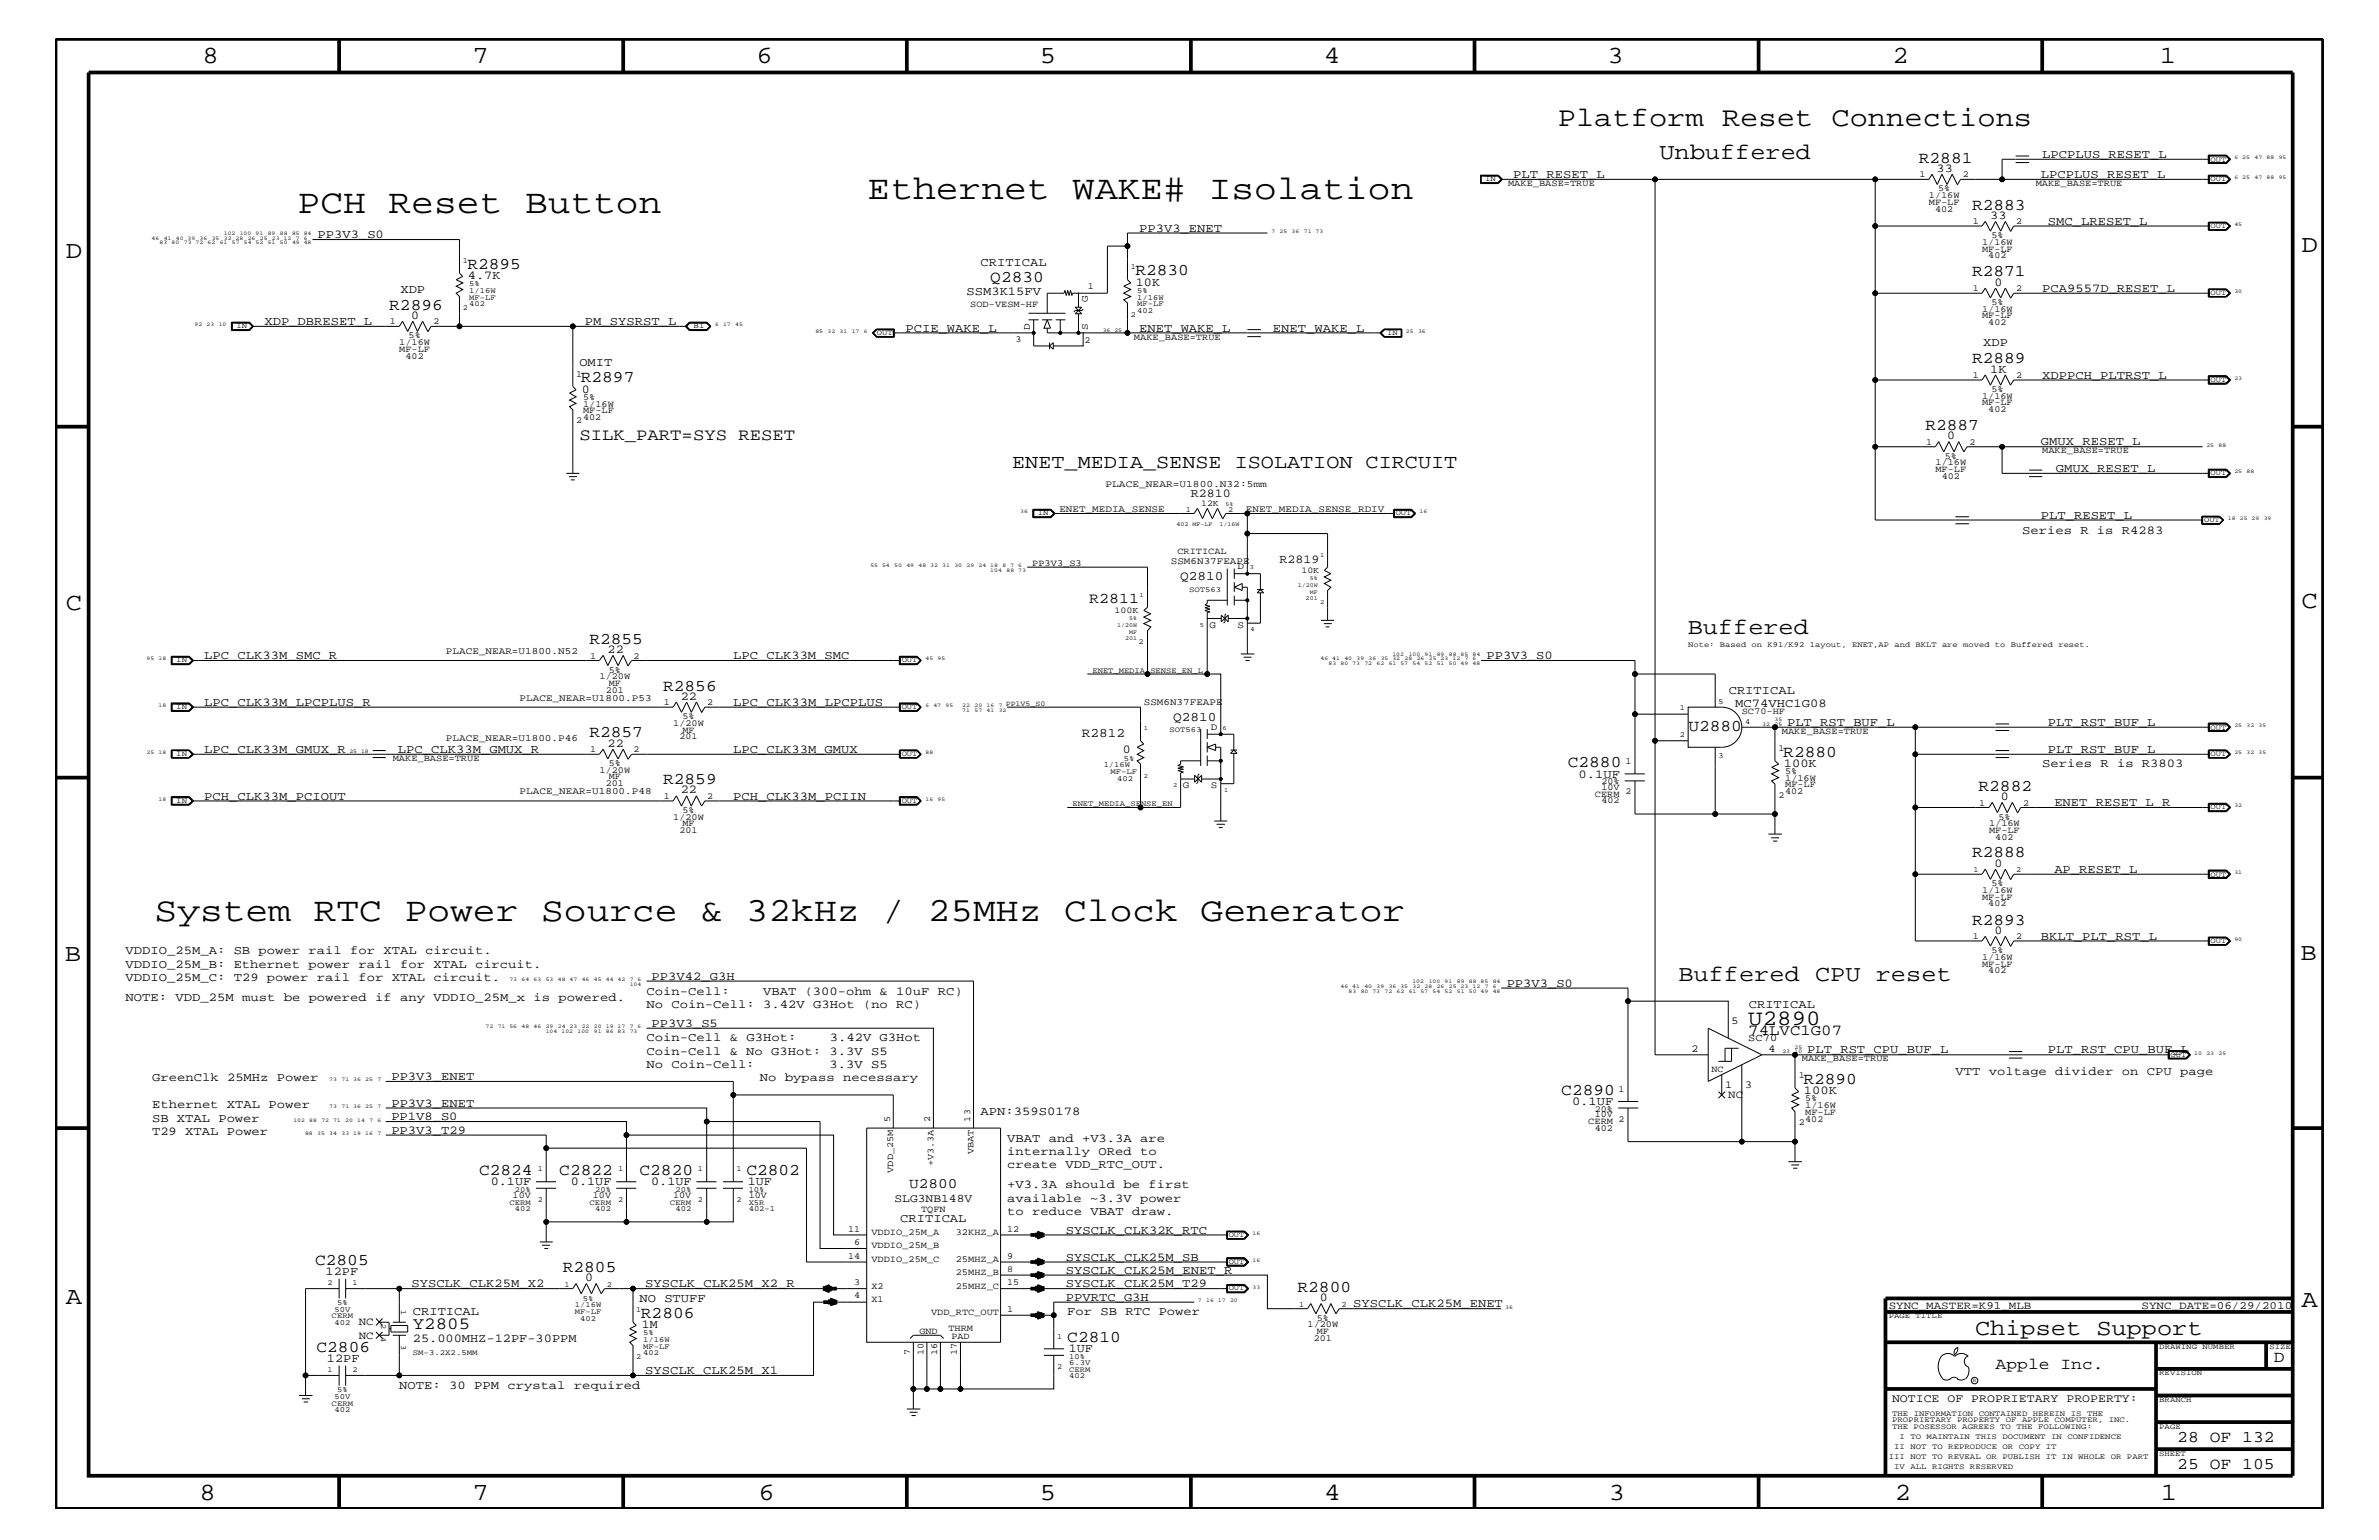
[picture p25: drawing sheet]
<svg xmlns="http://www.w3.org/2000/svg" width="432mm" height="279mm" viewBox="0 0 432 279" stroke-linecap="round" stroke-linejoin="round" font-family="sans-serif">
<defs><g id="words">
<g font-size="6.2">
<text x="54" y="38.6">PCH Reset Button</text>
<text x="157.5" y="36.2">Ethernet WAKE# Isolation</text>
<text x="28.1" y="167.1">System RTC Power Source &amp; 32kHz / 25MHz Clock Generator</text>
</g>
<text font-size="5" x="282.7" y="22.9">Platform Reset Connections</text>
<g font-size="4.5">
<text x="36.7" y="11.5">8</text>
<text x="85.8" y="11.5">7</text>
<text x="137.3" y="11.5">6</text>
<text x="188.7" y="11.5">5</text>
<text x="240.3" y="11.5">4</text>
<text x="291.8" y="11.5">3</text>
<text x="343.5" y="11.5">2</text>
<text x="392" y="11.5">1</text>
<text x="11.9" y="46.8">D</text>
<text x="417.7" y="45.7">D</text>
<text x="11.9" y="110.6">C</text>
<text x="417.7" y="110.3">C</text>
<text x="11.8" y="174.3">B</text>
<text x="417.6" y="174.2">B</text>
<text x="11.9" y="236.7">A</text>
<text x="417.7" y="237.1">A</text>
<text x="36.2" y="272.1">8</text>
<text x="85.8" y="272.1">7</text>
<text x="137.7" y="272.1">6</text>
<text x="188.7" y="272.1">5</text>
<text x="240.4" y="272.1">4</text>
<text x="292" y="272.1">3</text>
<text x="343.9" y="272.1">2</text>
<text x="392.2" y="272.1">1</text>
</g>
<g font-size="4.1">
<text x="301.2" y="28.9">Unbuffered</text>
<text x="306.3" y="115">Buffered</text>
<text x="304.6" y="178">Buffered CPU reset</text>
<text x="358.5" y="242.3">Chipset Support</text>
</g>
<text font-size="4" x="317.3" y="186">U2890</text>
<text font-size="3.6" x="183.7" y="84.9">ENET_MEDIA_SENSE ISOLATION CIRCUIT</text>
<text font-size="3.1" x="74.9" y="241.1">Y2805</text>
<g font-size="3">
<text x="348.3" y="29.5">R2881</text>
<text x="357.9" y="38">R2883</text>
<text x="84.8" y="48.8">R2895</text>
<text x="179.7" y="51.3">Q2830</text>
<text x="206.1" y="50">R2830</text>
<text x="357.9" y="50.2">R2871</text>
<text x="70.7" y="56.2">R2896</text>
<text x="357.9" y="65.9">R2889</text>
<text x="105.4" y="69.4">R2897</text>
<text x="105.2" y="79.9">SILK_PART=SYS RESET</text>
<text x="349.5" y="78">R2887</text>
<text x="107" y="116.8">R2855</text>
<text x="120.4" y="125.3">R2856</text>
<text x="107" y="133.8">R2857</text>
<text x="306.5" y="132.7">U2880</text>
<text x="323.7" y="137.3">R2880</text>
<text x="120.4" y="142.3">R2859</text>
<text x="284.6" y="139.2">C2880</text>
<text x="359.1" y="143.5">R2882</text>
<text x="357.9" y="155.6">R2888</text>
<text x="357.9" y="167.8">R2893</text>
<text x="327.3" y="196.7">R2890</text>
<text x="283.4" y="198.7">C2890</text>
<text x="87" y="213.2">C2824</text>
<text x="101.5" y="213.2">C2822</text>
<text x="116.1" y="213.2">C2820</text>
<text x="135.5" y="213.2">C2802</text>
<text x="57.2" y="229.6">C2805</text>
<text x="102.2" y="230.7">R2805</text>
<text x="116.3" y="239.1">R2806</text>
<text x="235.5" y="234.4">R2800</text>
<text x="57.4" y="245.3">C2806</text>
<text x="193.7" y="243.5">C2810</text>
<text x="362.2" y="248.4">Apple Inc.</text>
<text x="412.7" y="247.1">D</text>
<text x="395.2" y="261.6">28 OF 132</text>
<text x="395.2" y="266.6">25 OF 105</text>
</g>
<text font-size="2.8" x="317.3" y="187.7">74LVC1G07</text>
<text font-size="2.7" x="197.7" y="109.4">R2811</text>
<text font-size="2.6" x="165" y="215.6">U2800</text>
<g font-size="2.4">
<text x="214.2" y="105.3">Q2810</text>
<text x="212.9" y="130.8">Q2810</text>
<text x="196.3" y="133.6">R2812</text>
</g>
<g font-size="2.2">
<text x="370.7" y="28.6">LPCPLUS_RESET_L</text>
<text x="274.7" y="32.3">PLT_RESET_L</text>
<text x="351.5" y="31.2">33</text>
<text x="370.4" y="32.3">LPCPLUS_RESET_L</text>
<text x="361.2" y="39.7">33</text>
<text x="371.7" y="40.8">SMC_LRESET_L</text>
<text x="57.7" y="43.2">PP3V3_S0</text>
<text x="206.8" y="42">PP3V3_ENET</text>
<text x="72.7" y="53.2">XDP</text>
<text x="84.9" y="50.7">4.7K</text>
<text x="175.4" y="53.5">SSM3K15FV</text>
<text x="178" y="48.3">CRITICAL</text>
<text x="206.2" y="51.8">10K</text>
<text x="362" y="51.8">0</text>
<text x="370.7" y="52.9">PCA9557D_RESET_L</text>
<text x="48" y="59">XDP_DBRESET_L</text>
<text x="74.6" y="57.9">0</text>
<text x="106.2" y="59">PM_SYSRST_L</text>
<text x="164.3" y="60.2">PCIE_WAKE_L</text>
<text x="206.8" y="60.2">ENET_WAKE_L</text>
<text x="231.1" y="60.2">ENET_WAKE_L</text>
<text x="360" y="62.9">XDP</text>
<text x="105.2" y="66.5">OMIT</text>
<text x="105.6" y="71.2">0</text>
<text x="361.2" y="67.6">1K</text>
<text x="370.7" y="68.7">XDPPCH_PLTRST_L</text>
<text x="353.4" y="79.7">0</text>
<text x="370.4" y="80.8">GMUX_RESET_L</text>
<text x="373.1" y="85.6">GMUX_RESET_L</text>
<text x="216.2" y="90.1">R2810</text>
<text x="370.4" y="94.2">PLT_RESET_L</text>
<text x="367" y="96.8">Series R is R4283</text>
<text x="232.2" y="102.1">R2819</text>
<text x="37.1" y="119.6">LPC_CLK33M_SMC_R</text>
<text x="110.3" y="118.5">22</text>
<text x="133.1" y="119.6">LPC_CLK33M_SMC</text>
<text x="269.8" y="119.6">PP3V3_S0</text>
<text x="313.8" y="125.9">CRITICAL</text>
<text x="37.1" y="128">LPC_CLK33M_LPCPLUS_R</text>
<text x="123.6" y="127">22</text>
<text x="133.1" y="128">LPC_CLK33M_LPCPLUS</text>
<text x="315" y="128.3">MC74VHC1G08</text>
<text x="324.4" y="131.7">PLT_RST_BUF_L</text>
<text x="371.7" y="131.7">PLT_RST_BUF_L</text>
<text x="37.1" y="136.6">LPC_CLK33M_GMUX_R</text>
<text x="72.2" y="136.6">LPC_CLK33M_GMUX_R</text>
<text x="110.3" y="135.5">22</text>
<text x="133.1" y="136.6">LPC_CLK33M_GMUX</text>
<text x="203.8" y="136.7">0</text>
<text x="371.7" y="136.6">PLT_RST_BUF_L</text>
<text x="123.6" y="144">22</text>
<text x="286.5" y="141.1">0.1UF</text>
<text x="323.8" y="139.1">100K</text>
<text x="370.7" y="139.2">Series R is R3803</text>
<text x="37.1" y="145.1">PCH_CLK33M_PCIOUT</text>
<text x="133.1" y="145.1">PCH_CLK33M_PCIIN</text>
<text x="363.2" y="145.1">0</text>
<text x="372.9" y="146.2">ENET_RESET_L_R</text>
<text x="362" y="157.3">0</text>
<text x="372.9" y="158.4">AP_RESET_L</text>
<text x="22.8" y="173.2">VDDIO_25M_A: SB power rail for XTAL circuit.</text>
<text x="362" y="169.4">0</text>
<text x="370.4" y="170.5">BKLT_PLT_RST_L</text>
<text x="22.8" y="175.6">VDDIO_25M_B: Ethernet power rail for XTAL circuit.</text>
<text x="22.8" y="178">VDDIO_25M_C: T29 power rail for XTAL circuit.</text>
<text x="118.3" y="177.7">PP3V42_G3H</text>
<text x="273.5" y="179">PP3V3_S0</text>
<text x="22.8" y="181.6">NOTE: VDD_25M must be powered if any VDDIO_25M_x is powered.</text>
<text x="117.3" y="182.9">No Coin-Cell: 3.42V G3Hot (no RC)</text>
<text x="117.3" y="180.5">Coin-Cell:</text>
<text x="138.5" y="180.5">VBAT (300-ohm &amp; 10uF RC)</text>
<text x="317.4" y="182.9">CRITICAL</text>
<text x="117.3" y="188.9">Coin-Cell &amp; G3Hot:</text>
<text x="117.3" y="191.4">Coin-Cell &amp; No G3Hot: 3.3V S5</text>
<text x="118.3" y="186.3">PP3V3_S5</text>
<text x="150.6" y="188.9">3.42V G3Hot</text>
<text x="328" y="191.1">PLT_RST_CPU_BUF_L</text>
<text x="371.7" y="191.1">PLT_RST_CPU_BUF_L</text>
<text x="27.6" y="196.2">GreenClk 25MHz Power</text>
<text x="71" y="195.9">PP3V3_ENET</text>
<text x="117.3" y="193.7">No Coin-Cell:</text>
<text x="137.9" y="196.2">No bypass necessary</text>
<text x="150.6" y="193.7">3.3V S5</text>
<text x="354.9" y="195">VTT voltage divider on CPU page</text>
<text x="27.6" y="201">Ethernet XTAL Power</text>
<text x="27.6" y="203.5">SB XTAL Power</text>
<text x="71" y="203.2">PP1V8_S0</text>
<text x="71" y="200.9">PP3V3_ENET</text>
<text x="178" y="202.3">APN:359S0178</text>
<text x="285.3" y="200.4">0.1UF</text>
<text x="327.4" y="198.5">100K</text>
<text x="27.6" y="205.9">T29 XTAL Power</text>
<text x="71" y="205.7">PP3V3_T29</text>
<text x="182.8" y="207.1">VBAT and +V3.3A are</text>
<text x="182.8" y="209.6">internally ORed to</text>
<text x="89.1" y="215">0.1UF</text>
<text x="103.6" y="215">0.1UF</text>
<text x="118.2" y="215">0.1UF</text>
<text x="135.7" y="215">1UF</text>
<text x="182.8" y="215.6">+V3.3A should be first</text>
<text x="182.8" y="211.9">create VDD_RTC_OUT.</text>
<text x="163.4" y="221.7">CRITICAL</text>
<text x="182.8" y="218">available ~3.3V power</text>
<text x="182.8" y="220.4">to reduce VBAT draw.</text>
<text x="193.5" y="223.9">SYSCLK_CLK32K_RTC</text>
<text x="59.1" y="231.3">12PF</text>
<text x="74.7" y="233.5">SYSCLK_CLK25M_X2</text>
<text x="106.2" y="232.4">0</text>
<text x="117.1" y="233.5">SYSCLK_CLK25M_X2_R</text>
<text x="193.5" y="228.7">SYSCLK_CLK25M_SB</text>
<text x="193.5" y="233.5">SYSCLK_CLK25M_T29</text>
<text x="193.5" y="231.1">SYSCLK_CLK25M_ENET_R</text>
<text x="74.9" y="238.6">CRITICAL</text>
<text x="116.1" y="236.2">NO STUFF</text>
<text x="193.5" y="236">PPVRTC_G3H</text>
<text x="193.7" y="238.6">For SB RTC Power</text>
<text x="239.6" y="236.1">0</text>
<text x="245.6" y="237.2">SYSCLK_CLK25M_ENET</text>
<text x="74.9" y="243.5">25.000MHZ-12PF-30PPM</text>
<text x="116.5" y="240.9">1M</text>
<text x="194" y="245.3">1UF</text>
<text x="59.4" y="247.1">12PF</text>
<text x="72.5" y="252">NOTE: 30 PPM crystal required</text>
<text x="117.1" y="249.3">SYSCLK_CLK25M_X1</text>
</g>
<g font-size="2.1">
<text x="162.3" y="218">SLG3NB148V</text>
<text x="343.4" y="254.4">NOTICE OF PROPRIETARY PROPERTY:</text>
</g>
<g font-size="2">
<text x="313.7" y="199.2">NC</text>
<text x="342.8" y="237.4">SYNC_MASTER=K91_MLB</text>
<text x="388.7" y="237.4">SYNC_DATE=06/29/2010</text>
<text x="65.1" y="240.5">NC</text>
<text x="65.1" y="242.9">NC</text>
</g>
<g font-size="1.9">
<text x="314.3" y="185.9">5</text>
<text x="307" y="190.8">2</text>
<text x="317.3" y="188.9">SC70</text>
<text x="321" y="190.8">4</text>
<text x="313.1" y="197.4">1</text>
<text x="316.7" y="197.4">3</text>
</g>
<g font-size="1.8">
<text x="186.9" y="59.8" transform="rotate(-90 186.9 59.8)">D</text>
<text x="197.4" y="59.8" transform="rotate(-90 197.4 59.8)">S</text>
<text x="197.4" y="54.7" transform="rotate(-90 197.4 54.7)">G</text>
<text x="200.7" y="88.4">PLACE_NEAR=U1800.N32:5mm</text>
<text x="192.3" y="92.9">ENET_MEDIA_SENSE</text>
<text x="226.1" y="92.9">ENET_MEDIA_SENSE_RDIV</text>
<text x="212.5" y="102.4">SSM6N37FEAPE</text>
<text x="224.6" y="103.3">D</text>
<text x="219.5" y="113.9">G</text>
<text x="224.6" y="113.9">S</text>
<text x="80.9" y="118.6">PLACE_NEAR=U1800.N52</text>
<text x="94.3" y="127.1">PLACE_NEAR=U1800.P53</text>
<text x="207.6" y="127.9">SSM6N37FEAPE</text>
<text x="80.9" y="134.4">PLACE_NEAR=U1800.P46</text>
<text x="219.8" y="132.4">D</text>
<text x="214.7" y="143">G</text>
<text x="219.8" y="143">S</text>
<text x="94.3" y="144">PLACE_NEAR=U1800.P48</text>
</g>
<g font-size="1.7">
<text x="273.7" y="33.7">MAKE_BASE=TRUE</text>
<text x="348.4" y="32.2">1</text>
<text x="350.1" y="35.9">1/16W</text>
<text x="351.8" y="34.7">5%</text>
<text x="356.3" y="32.2">2</text>
<text x="369.5" y="33.7">MAKE_BASE=TRUE</text>
<text x="350.1" y="37.2">MF-LF</text>
<text x="351.2" y="38.4">402</text>
<text x="358.1" y="40.7">1</text>
<text x="365.9" y="40.7">2</text>
<text x="359.7" y="45.7">MF-LF</text>
<text x="359.7" y="44.4">1/16W</text>
<text x="360.9" y="46.8">402</text>
<text x="361.4" y="43.2">5%</text>
<text x="197.4" y="52.5">1</text>
<text x="358.1" y="52.8">1</text>
<text x="365.9" y="52.8">2</text>
<text x="70.8" y="58.9">1</text>
<text x="78.7" y="58.9">2</text>
<text x="176.1" y="55.7">SOD-VESM-HF</text>
<text x="359.7" y="56.6">1/16W</text>
<text x="359.7" y="57.8">MF-LF</text>
<text x="360.9" y="59">402</text>
<text x="361.4" y="55.3">5%</text>
<text x="72.5" y="63.9">MF-LF</text>
<text x="72.5" y="62.6">1/16W</text>
<text x="73.6" y="65.1">402</text>
<text x="74.2" y="61.4">5%</text>
<text x="184.3" y="62">3</text>
<text x="196.8" y="62.3">2</text>
<text x="205.8" y="61.7">MAKE_BASE=TRUE</text>
<text x="104.6" y="68.4">1</text>
<text x="358.1" y="68.5">1</text>
<text x="361.4" y="71.1">5%</text>
<text x="365.9" y="68.5">2</text>
<text x="104.6" y="76.8">2</text>
<text x="105.8" y="75">MF-LF</text>
<text x="105.8" y="76.2">402</text>
<text x="105.8" y="72.6">5%</text>
<text x="105.8" y="73.8">1/16W</text>
<text x="359.7" y="72.3">1/16W</text>
<text x="359.7" y="73.5">MF-LF</text>
<text x="360.9" y="74.7">402</text>
<text x="349.6" y="80.7">1</text>
<text x="353" y="83.3">5%</text>
<text x="357.5" y="80.7">2</text>
<text x="370.7" y="82.2">MAKE_BASE=TRUE</text>
<text x="351.3" y="84.4">1/16W</text>
<text x="351.3" y="85.6">MF-LF</text>
<text x="352.4" y="86.9">402</text>
<text x="213.7" y="100.4">CRITICAL</text>
<text x="187.4" y="102.6">PP3V3_S3</text>
<text x="107.1" y="119.5">1</text>
<text x="115" y="119.5">2</text>
<text x="108.8" y="123.2">1/20W</text>
<text x="109.9" y="125.7">201</text>
<text x="110.5" y="122">5%</text>
<text x="110.5" y="124.4">MF</text>
<text x="120.5" y="128">1</text>
<text x="122.2" y="131.7">1/20W</text>
<text x="123.9" y="130.5">5%</text>
<text x="128.4" y="128">2</text>
<text x="316.1" y="129.6">SC70-HF</text>
<text x="107.1" y="136.4">1</text>
<text x="115" y="136.4">2</text>
<text x="123.3" y="134.1">201</text>
<text x="123.9" y="133">MF</text>
<text x="322.8" y="136.2">1</text>
<text x="323.4" y="133.2">MAKE_BASE=TRUE</text>
<text x="71.3" y="138">MAKE_BASE=TRUE</text>
<text x="108.8" y="140.2">1/20W</text>
<text x="109.9" y="142.6">201</text>
<text x="110.5" y="139">5%</text>
<text x="110.5" y="141.4">MF</text>
<text x="290.7" y="142.3">20%</text>
<text x="290.7" y="143.4">10V</text>
<text x="295.1" y="138.6">1</text>
<text x="324" y="142.9">MF-LF</text>
<text x="324" y="140.4">5%</text>
<text x="324" y="141.7">1/16W</text>
<text x="120.5" y="144.9">1</text>
<text x="122.2" y="148.7">1/20W</text>
<text x="123.9" y="149.9">MF</text>
<text x="123.9" y="147.5">5%</text>
<text x="128.4" y="144.9">2</text>
<text x="289.5" y="144.6">CERM</text>
<text x="290.7" y="145.7">402</text>
<text x="295.1" y="144">2</text>
<text x="322.8" y="144.7">2</text>
<text x="324" y="144">402</text>
<text x="359.2" y="146.2">1</text>
<text x="361" y="149.9">1/16W</text>
<text x="362.7" y="148.7">5%</text>
<text x="367.2" y="146.2">2</text>
<text x="123.3" y="151.1">201</text>
<text x="361" y="151.1">MF-LF</text>
<text x="362.2" y="152.3">402</text>
<text x="359.7" y="162">1/16W</text>
<text x="361.4" y="160.8">5%</text>
<text x="359.7" y="163.3">MF-LF</text>
<text x="360.9" y="164.5">402</text>
<text x="358.1" y="170.4">1</text>
<text x="361.4" y="172.9">5%</text>
<text x="365.9" y="170.4">2</text>
<text x="359.7" y="174.2">1/16W</text>
<text x="359.7" y="175.4">MF-LF</text>
<text x="360.9" y="176.6">402</text>
<text x="310.6" y="194.4">NC</text>
<text x="326.5" y="195.6">1</text>
<text x="327.1" y="192.6">MAKE_BASE=TRUE</text>
<text x="161.5" y="203.5" transform="rotate(-90 161.5 203.5)">5</text>
<text x="168.8" y="203.5" transform="rotate(-90 168.8 203.5)">2</text>
<text x="176.1" y="203.5" transform="rotate(-90 176.1 203.5)">13</text>
<text x="288.3" y="204">CERM</text>
<text x="289.5" y="202.7">10V</text>
<text x="289.5" y="201.7">20%</text>
<text x="293.8" y="203.5">2</text>
<text x="293.8" y="198.1">1</text>
<text x="327.7" y="202.3">MF-LF</text>
<text x="327.7" y="201">1/16W</text>
<text x="327.7" y="199.8">5%</text>
<text x="327.7" y="203.5">402</text>
<text x="176.7" y="209.4" transform="rotate(-90 176.7 209.4)">VBAT</text>
<text x="289.5" y="205.2">402</text>
<text x="326.5" y="204.1">2</text>
<text x="162.1" y="212.8" transform="rotate(-90 162.1 212.8)">VDD_25M</text>
<text x="169.4" y="211.6" transform="rotate(-90 169.4 211.6)">+V3.3A</text>
<text x="93" y="217.3">10V</text>
<text x="107.6" y="217.3">10V</text>
<text x="122.2" y="217.3">10V</text>
<text x="135.9" y="217.3">10V</text>
<text x="167.2" y="219.8">TQFN</text>
<text x="153.9" y="223.5">11</text>
<text x="155" y="225.9">6</text>
<text x="158.2" y="226.5">VDDIO_25M_B</text>
<text x="158.2" y="224.1">VDDIO_25M_A</text>
<text x="173.5" y="224.1">32KHZ_A</text>
<text x="182.8" y="223.5">12</text>
<text x="153.9" y="228.4">14</text>
<text x="155" y="233.2">3</text>
<text x="158.2" y="229">VDDIO_25M_C</text>
<text x="158.2" y="233.8">X2</text>
<text x="173.5" y="233.8">25MHZ_C</text>
<text x="173.5" y="231.3">25MHZ_B</text>
<text x="173.5" y="229">25MHZ_A</text>
<text x="182.8" y="233.2">15</text>
<text x="182.8" y="230.7">8</text>
<text x="182.8" y="228.4">9</text>
<text x="155" y="235.6">4</text>
<text x="158.2" y="236.2">X1</text>
<text x="169" y="238.6">VDD_RTC_OUT</text>
<text x="182.8" y="238">1</text>
<text x="239" y="239.6">5%</text>
<text x="165.2" y="245.9" transform="rotate(-90 165.2 245.9)">7</text>
<text x="166.9" y="242">GND</text>
<text x="167.6" y="245.9" transform="rotate(-90 167.6 245.9)">10</text>
<text x="170.1" y="245.9" transform="rotate(-90 170.1 245.9)">16</text>
<text x="172.1" y="241.4">THRM</text>
<text x="172.7" y="242.9">PAD</text>
<text x="173.7" y="245.9" transform="rotate(-90 173.7 245.9)">17</text>
<text x="237.3" y="240.8">1/20W</text>
<text x="238.5" y="243.3">201</text>
<text x="239" y="242">MF</text>
</g>
<g font-size="1.6">
<text x="218" y="91.8">12K</text>
<text x="236.2" y="104">10K</text>
<text x="202.3" y="111.2">100K</text>
</g>
<g font-size="1.4">
<text x="401.2" y="29.3">OUT</text>
<text x="269.6" y="32.9">IN</text>
<text x="401.2" y="32.9">OUT</text>
<text x="401.2" y="41.4">OUT</text>
<text x="84" y="47.7">1</text>
<text x="85.2" y="53.2">1/16W</text>
<text x="85.2" y="51.9">5%</text>
<text x="205.2" y="48.9">1</text>
<text x="206.4" y="53.2">5%</text>
<text x="401.2" y="53.5">OUT</text>
<text x="42.9" y="59.5">IN</text>
<text x="84" y="56.2">2</text>
<text x="85.2" y="54.4">MF-LF</text>
<text x="85.2" y="55.6">402</text>
<text x="125.9" y="59.5">BI</text>
<text x="205.2" y="57.4">2</text>
<text x="206.4" y="54.4">1/16W</text>
<text x="206.4" y="55.6">MF-LF</text>
<text x="206.4" y="56.8">402</text>
<text x="159.2" y="60.8">OUT</text>
<text x="251.8" y="60.8">IN</text>
<text x="401.2" y="69.3">OUT</text>
<text x="401.2" y="86.2">OUT</text>
<text x="188.4" y="93.5">IN</text>
<text x="215.2" y="92.8">1</text>
<text x="222.9" y="92.8">2</text>
<text x="253.3" y="93.5">OUT</text>
<text x="400" y="94.8">OUT</text>
<text x="215.8" y="107.4">SOT563</text>
<text x="206.7" y="116.8">2</text>
<text x="306.4" y="117.4">Note: Based on K91/K92 layout, ENET,AP and BKLT are moved to Buffered reset.</text>
<text x="32" y="120.2">IN</text>
<text x="163.7" y="120.2">OUT</text>
<text x="198.3" y="122">ENET_MEDIA_SENSE_EN_L</text>
<text x="32" y="128.7">IN</text>
<text x="163.7" y="128.7">OUT</text>
<text x="182.5" y="128">PP1V5_S0</text>
<text x="304.9" y="128.9">1</text>
<text x="311.9" y="127.7">5</text>
<text x="316.7" y="131.3">4</text>
<text x="32" y="137.2">IN</text>
<text x="163.7" y="137.2">OUT</text>
<text x="212.3" y="132.8">SOT563</text>
<text x="304.9" y="133.8">2</text>
<text x="311.9" y="137.4">3</text>
<text x="401.2" y="132.4">OUT</text>
<text x="401.2" y="137.2">OUT</text>
<text x="200.3" y="139.2">1/16W</text>
<text x="201.6" y="140.4">MF-LF</text>
<text x="202.8" y="141.7">402</text>
<text x="204" y="138">5%</text>
<text x="32" y="145.7">IN</text>
<text x="163.7" y="145.7">OUT</text>
<text x="194.6" y="146.2">ENET_MEDIA_SENSE_EN</text>
<text x="401.2" y="146.8">OUT</text>
<text x="358.2" y="158.3">1</text>
<text x="365.9" y="158.3">2</text>
<text x="401.2" y="159">OUT</text>
<text x="401.2" y="171.1">OUT</text>
<text x="394" y="191.7">OUT</text>
<text x="97.6" y="212.5">1</text>
<text x="112.2" y="212.5">1</text>
<text x="126.7" y="212.5">1</text>
<text x="133.7" y="212.5">1</text>
<text x="92.5" y="218.6">CERM</text>
<text x="93.5" y="216.2">20%</text>
<text x="93.5" y="219.7">402</text>
<text x="97.6" y="218">2</text>
<text x="107" y="218.6">CERM</text>
<text x="108" y="216.2">20%</text>
<text x="108" y="219.7">402</text>
<text x="112.2" y="218">2</text>
<text x="121.6" y="218.6">CERM</text>
<text x="122.6" y="216.2">20%</text>
<text x="122.6" y="219.7">402</text>
<text x="126.7" y="218">2</text>
<text x="133.7" y="218">2</text>
<text x="135.9" y="218.6">X5R</text>
<text x="135.9" y="216.2">10%</text>
<text x="135.9" y="219.7">402-1</text>
<text x="223" y="224.5">OUT</text>
<text x="59.4" y="233.2">2</text>
<text x="64" y="233.2">1</text>
<text x="102.4" y="233.5">1</text>
<text x="110.2" y="233.5">2</text>
<text x="223" y="229.3">OUT</text>
<text x="60.2" y="239.2">CERM</text>
<text x="60.7" y="238">50V</text>
<text x="61.2" y="236.8">5%</text>
<text x="72.8" y="237.7" transform="rotate(90 72.8 237.7)">1</text>
<text x="104.4" y="237.2">1/16W</text>
<text x="104.4" y="238.4">MF-LF</text>
<text x="105.3" y="239.6">402</text>
<text x="105.8" y="236">5%</text>
<text x="115.5" y="238">1</text>
<text x="223" y="234.1">OUT</text>
<text x="235.8" y="237.1">1</text>
<text x="243.5" y="237.1">2</text>
<text x="342.8" y="239.2">PAGE TITLE</text>
<text x="60.7" y="240.5">402</text>
<text x="69.2" y="240.3" transform="rotate(90 69.2 240.3)">2</text>
<text x="69.2" y="242.6" transform="rotate(90 69.2 242.6)">4</text>
<text x="72.8" y="244" transform="rotate(90 72.8 244)">3</text>
<text x="74.9" y="245.9">SM-3.2X2.5MM</text>
<text x="116.8" y="244.7">MF-LF</text>
<text x="116.8" y="242.3">5%</text>
<text x="116.8" y="245.9">402</text>
<text x="116.8" y="243.5">1/16W</text>
<text x="191.9" y="242.9">1</text>
<text x="391.9" y="244.7">DRAWING NUMBER</text>
<text x="411.9" y="244.7">SIZE</text>
<text x="59.4" y="248.9">1</text>
<text x="64" y="248.9">2</text>
<text x="115.5" y="246.5">2</text>
<text x="191.9" y="248.4">2</text>
<text x="194.1" y="250">402</text>
<text x="194.1" y="246.5">10%</text>
<text x="194.1" y="248.9">CERM</text>
<text x="194.1" y="247.6">6.3V</text>
<text x="391.9" y="249.5">REVISION</text>
<text x="60.2" y="255">CERM</text>
<text x="60.7" y="253.8">50V</text>
<text x="60.7" y="256.2">402</text>
<text x="61.2" y="252.6">5%</text>
<text x="343.4" y="256.8">THE INFORMATION CONTAINED HEREIN IS THE</text>
<text x="391.9" y="254.4">BRANCH</text>
<text x="343.4" y="259.3">THE POSESSOR AGREES TO THE FOLLOWING:</text>
<text x="343.4" y="258">PROPRIETARY PROPERTY OF APPLE COMPUTER, INC.</text>
<text x="343.8" y="262.9">II NOT TO REPRODUCE OR COPY IT</text>
<text x="344.8" y="261.1">I TO MAINTAIN THIS DOCUMENT IN CONFIDENCE</text>
<text x="391.9" y="259.3">PAGE</text>
<text x="342.8" y="264.7">III NOT TO REVEAL OR PUBLISH IT IN WHOLE OR PART</text>
<text x="343.8" y="266.6">IV ALL RIGHTS RESERVED</text>
<text x="391.9" y="264.1">SHEET</text>
</g>
<g font-size="1.2">
<text x="239.6" y="101">1</text>
<text x="226.8" y="103.2">3</text>
<text x="206.8" y="108.3">1</text>
<text x="217.8" y="113.7">5</text>
<text x="239.6" y="109.5">2</text>
<text x="227" y="114.5">4</text>
<text x="207.6" y="132.5">1</text>
<text x="221.9" y="132.4">6</text>
<text x="207.6" y="141.1">2</text>
<text x="212.9" y="142.9">2</text>
<text x="222.2" y="143.6">1</text>
</g>
<g font-size="1.1">
<text x="213.5" y="95.4">402 MF-LF</text>
<text x="221.4" y="95.4">1/16W</text>
<text x="222.5" y="91.7">5%</text>
<text x="235.5" y="106.5">1/20W</text>
<text x="237.7" y="107.7">MF</text>
<text x="237.7" y="105.3">5%</text>
<text x="202.8" y="113.7">1/20W</text>
<text x="205" y="112.6">5%</text>
<text x="237" y="108.9">201</text>
<text x="204.2" y="116.2">201</text>
<text x="205" y="115">MF</text>
</g>
<g font-size="1">
<text x="405.6" y="28.9">6</text>
<text x="407" y="28.9">25</text>
<text x="409.2" y="28.9">47</text>
<text x="411.4" y="28.9">88</text>
<text x="413.6" y="28.9">95</text>
<text x="405.6" y="32.5">6</text>
<text x="407" y="32.5">25</text>
<text x="409.2" y="32.5">47</text>
<text x="411.4" y="32.5">88</text>
<text x="413.6" y="32.5">95</text>
<text x="405.6" y="41">45</text>
<text x="27.5" y="43.5">46</text>
<text x="29" y="44.3">83</text>
<text x="29.7" y="43.5">41</text>
<text x="31.2" y="44.3">80</text>
<text x="31.9" y="43.5">40 39</text>
<text x="33.4" y="44.3">73 72</text>
<text x="36.2" y="43.5">36</text>
<text x="37.7" y="44.3">62</text>
<text x="38.4" y="43.5">35</text>
<text x="39.9" y="44.3">61</text>
<text x="40.6" y="42.6">102</text>
<text x="40.6" y="43.5">32 28</text>
<text x="42.1" y="44.3">57</text>
<text x="43.5" y="42.6">100</text>
<text x="44.3" y="44.3">54 52</text>
<text x="45" y="43.5">26</text>
<text x="46.4" y="42.6">91</text>
<text x="47.2" y="43.5">25</text>
<text x="48.6" y="42.6">89</text>
<text x="48.6" y="44.3">51</text>
<text x="49.4" y="43.5">23 12</text>
<text x="50.8" y="42.6">88</text>
<text x="50.8" y="44.3">50</text>
<text x="53" y="42.6">85 84</text>
<text x="53" y="44.3">49 48</text>
<text x="53.7" y="43.5">7</text>
<text x="55.1" y="43.5">6</text>
<text x="230.8" y="42.3">7</text>
<text x="232.2" y="42.3">25</text>
<text x="234.4" y="42.3">36</text>
<text x="236.6" y="42.3">71 73</text>
<text x="405.6" y="53.2">30</text>
<text x="35.3" y="59.2">92</text>
<text x="37.5" y="59.2">23</text>
<text x="39.7" y="59.2">10</text>
<text x="129.8" y="59.2">6</text>
<text x="131.2" y="59.2">17</text>
<text x="133.4" y="59.2">45</text>
<text x="148" y="60.4">85</text>
<text x="150.2" y="60.4">32</text>
<text x="152.4" y="60.4">31</text>
<text x="154.6" y="60.4">17</text>
<text x="156.8" y="60.4">6</text>
<text x="200.2" y="60.2">36 25</text>
<text x="255.2" y="60.4">25</text>
<text x="257.4" y="60.4">36</text>
<text x="405.6" y="68.9">23</text>
<text x="400.5" y="81.1">25</text>
<text x="402.7" y="81.1">88</text>
<text x="405.6" y="85.9">25</text>
<text x="407.8" y="85.9">88</text>
<text x="185.2" y="93.2">36</text>
<text x="257.6" y="93.2">16</text>
<text x="404.4" y="94.3">18</text>
<text x="406.6" y="94.3">25 29</text>
<text x="410.9" y="94.3">39</text>
<text x="158" y="102.9">55 54</text>
<text x="162.3" y="102.9">50</text>
<text x="164.5" y="102.9">49</text>
<text x="166.7" y="102.9">48 32</text>
<text x="171" y="102.9">31</text>
<text x="173.2" y="102.9">30</text>
<text x="175.4" y="102.9">29</text>
<text x="177.6" y="102.9">24 18</text>
<text x="179.7" y="103.7">104</text>
<text x="181.9" y="102.9">8</text>
<text x="182.7" y="103.7">88 73</text>
<text x="183.4" y="102.9">7</text>
<text x="184.8" y="102.9">6</text>
<text x="26.6" y="119.8">95</text>
<text x="28.8" y="119.8">18</text>
<text x="168" y="119.8">45</text>
<text x="170.2" y="119.8">95</text>
<text x="239.7" y="119.8">46 41</text>
<text x="244" y="119.8">40</text>
<text x="246.2" y="119.8">39</text>
<text x="248.4" y="119.8">36</text>
<text x="250.6" y="119.8">35 32</text>
<text x="252.7" y="119">102</text>
<text x="254.9" y="119.8">28</text>
<text x="255.7" y="119">100</text>
<text x="257.1" y="119.8">26</text>
<text x="258.6" y="119">91</text>
<text x="259.3" y="119.8">25 23</text>
<text x="260.8" y="119">89</text>
<text x="263" y="119">88 85</text>
<text x="263.7" y="119.8">12</text>
<text x="265.9" y="119.8">7</text>
<text x="267.3" y="119.8">6</text>
<text x="267.3" y="119">84</text>
<text x="241.1" y="120.7">83</text>
<text x="243.3" y="120.7">80 73</text>
<text x="247.7" y="120.7">72</text>
<text x="249.9" y="120.7">62</text>
<text x="252.1" y="120.7">61 57</text>
<text x="256.4" y="120.7">54</text>
<text x="258.6" y="120.7">52</text>
<text x="260.8" y="120.7">51</text>
<text x="263" y="120.7">50 49</text>
<text x="267.3" y="120.7">48</text>
<text x="28.8" y="128.3">18</text>
<text x="168" y="128.3">6</text>
<text x="169.4" y="128.3">47</text>
<text x="171.6" y="128.3">95</text>
<text x="174.7" y="129.2">71</text>
<text x="174.7" y="128.3">22</text>
<text x="176.9" y="129.2">57</text>
<text x="176.9" y="128.3">20</text>
<text x="179.1" y="129.2">41</text>
<text x="179.1" y="128.3">16</text>
<text x="181.3" y="129.2">32</text>
<text x="181.3" y="128.3">7</text>
<text x="319.9" y="131.7">32</text>
<text x="322.1" y="131.7">25</text>
<text x="322.1" y="130.8">35</text>
<text x="405.6" y="131.9">25</text>
<text x="407.8" y="131.9">32</text>
<text x="410" y="131.9">35</text>
<text x="26.6" y="136.8">25</text>
<text x="28.8" y="136.8">18</text>
<text x="63.4" y="136.6">25 18</text>
<text x="168" y="136.8">88</text>
<text x="405.6" y="136.8">25</text>
<text x="407.8" y="136.8">32</text>
<text x="410" y="136.8">35</text>
<text x="28.8" y="145.3">18</text>
<text x="168" y="145.3">16</text>
<text x="170.2" y="145.3">95</text>
<text x="405.6" y="146.5">32</text>
<text x="405.6" y="158.6">31</text>
<text x="405.6" y="170.7">90</text>
<text x="92.5" y="178">73</text>
<text x="94.7" y="178">64</text>
<text x="96.9" y="178">63</text>
<text x="99.1" y="178">53</text>
<text x="101.3" y="178">48 47</text>
<text x="105.6" y="178">46</text>
<text x="107.8" y="178">45</text>
<text x="110" y="178">44 42</text>
<text x="114.3" y="178">7</text>
<text x="114.3" y="178.9">104</text>
<text x="115.7" y="178">6</text>
<text x="243.3" y="179.3">46 41</text>
<text x="247.7" y="179.3">40</text>
<text x="249.9" y="179.3">39</text>
<text x="252.1" y="179.3">36 35</text>
<text x="256.4" y="178.3">102</text>
<text x="256.4" y="179.3">32</text>
<text x="258.6" y="179.3">28</text>
<text x="259.3" y="178.3">100</text>
<text x="260.8" y="179.3">26</text>
<text x="262.2" y="178.3">91</text>
<text x="263" y="179.3">25 23</text>
<text x="264.4" y="178.3">89</text>
<text x="266.6" y="178.3">88 85</text>
<text x="267.3" y="179.3">12</text>
<text x="269.5" y="179.3">7</text>
<text x="270.9" y="179.3">6</text>
<text x="270.9" y="178.3">84</text>
<text x="244.8" y="180.1">83</text>
<text x="247" y="180.1">80 73</text>
<text x="251.3" y="180.1">72</text>
<text x="253.5" y="180.1">62</text>
<text x="255.7" y="180.1">61 57</text>
<text x="260" y="180.1">54</text>
<text x="262.2" y="180.1">52</text>
<text x="264.4" y="180.1">51</text>
<text x="266.6" y="180.1">50 49</text>
<text x="270.9" y="180.1">48</text>
<text x="88.1" y="186.5">72</text>
<text x="90.3" y="186.5">71 56</text>
<text x="94.7" y="186.5">48</text>
<text x="96.9" y="186.5">46</text>
<text x="99.1" y="187.4">104</text>
<text x="99.1" y="186.5">29</text>
<text x="101.3" y="186.5">24 23</text>
<text x="101.9" y="187.4">102</text>
<text x="104.8" y="187.4">100</text>
<text x="105.6" y="186.5">22</text>
<text x="107.8" y="186.5">20</text>
<text x="107.8" y="187.4">91</text>
<text x="110" y="187.4">86 83</text>
<text x="110" y="186.5">19 17</text>
<text x="114.3" y="186.5">7</text>
<text x="114.3" y="187.4">73</text>
<text x="115.7" y="186.5">6</text>
<text x="323.5" y="191.1">23</text>
<text x="325.7" y="191.1">10</text>
<text x="325.7" y="190.3">25</text>
<text x="398.3" y="191.4">10</text>
<text x="400.5" y="191.4">23</text>
<text x="402.7" y="191.4">25</text>
<text x="59.8" y="196.2">73</text>
<text x="62" y="196.2">71 36</text>
<text x="66.3" y="196.2">25</text>
<text x="68.5" y="196.2">7</text>
<text x="53.3" y="203.5">102</text>
<text x="56.1" y="203.5">88</text>
<text x="58.3" y="203.5">72 71</text>
<text x="59.8" y="201">73</text>
<text x="62" y="201">71 36</text>
<text x="62.7" y="203.5">20</text>
<text x="64.9" y="203.5">14</text>
<text x="66.3" y="201">25</text>
<text x="67.1" y="203.5">7</text>
<text x="68.5" y="203.5">6</text>
<text x="68.5" y="201">7</text>
<text x="55.4" y="205.9">88</text>
<text x="57.6" y="205.9">35</text>
<text x="59.8" y="205.9">34</text>
<text x="62" y="205.9">33 19</text>
<text x="66.3" y="205.9">16</text>
<text x="68.5" y="205.9">7</text>
<text x="227.3" y="224.1">16</text>
<text x="227.3" y="229">16</text>
<text x="227.3" y="233.8">33</text>
<text x="217.4" y="236.2">7</text>
<text x="218.9" y="236.2">16 17</text>
<text x="223.3" y="236.2">20</text>
<text x="273.2" y="237.4">36</text>
<text x="358.1" y="250.7">R</text>
</g>
</g></defs>
<g fill="none" stroke="#000" stroke-width=".18">
<path d="M268.7 33.2h3.2M268.7 31.8h3.2l.8 .7-.8 .8h-3.2zM268.7 31.9h3.2M268.8 31.9h3.1l.6 .6M268.8 31.9v1.3M271.9 31.9l.6 .6-.6 .7M271.9 31.9l.7 .6-.7 .7M272.5 32.5h27.9M272.5 32.5l-.6 .6h-3.1M340.4 32.5v20.7M355.3 33.5l-1-1.9-.9 1.9-.9-1.9-.9 1.9-.9-1.9-.6 .9h-49.7v101.9M363.4 32.5h37.6"/>
<path d="M365.8 29.5h2.5M365.8 28.3h2.5M400.8 28.1h3.3l.8 .8-.8 .8h-3.3zM400.8 31.8h3.3l.8 .7-.8 .8h-3.3zM401 28.9h-37.6v3.6h-7.5l-.6 1.1M401 31.9h3l.6 .6-.6 .6h-3M401 28.2v1.4h3l.7-.7-.7-.7M401 31.9v1.3M401 28.3h3l.6 .6-.6 .6h-3M404 31.9h-3.1v1.3h3.1M404 31.9l.8 .6-.8 .7M404 28.2h-3.1v1.5"/>
<path d="M404 31.9l.7 .6-.7 .7M404 28.2l.8 .7-.8 .8M42 58.4h3.3l.7 .8-.7 .8h-3.3zM42.2 58.6h3l.6 .6-.6 .6h-3zM45.2 58.5l.7 .7-.7 .7M45.2 58.5h-3.1v1.4h3.1M45.2 58.5l.8 .7M45.8 59.2h26.7l.6-.9 .9 1.8 .9-1.8 .9 1.8 .9-1.8 .9 1.8M46 59.2l-.8 .7M56.7 43.5h26.7v6.1l.6 .6-1.2 .5 1.2 .6-1.2 .6 1.2 .6-1.2 .7 .6 .6v5.4M104 59.2h-25.8l-.6 1M124.6 59.2h-20.6v10.9l.6 .6-1.2 .6 1.2 .7-1.2 .6 1.2 .6-1.2 .6 .6 .6v11.5"/>
<path d="M124.6 59.2l.6-.6h3.1l.6 .6-.6 .6h-3.1zM125.1 58.5h3.2l.6 .7-.6 .7h-3.2M125.1 58.4h3.2l.7 .8-.7 .8h-3.2l-.7-.8zM125.1 58.5l-.6 .7 .6 .7M159.1 59.7l-.8 .7 .8 .8M159.1 59.7h3.2v1.5h-3.2M159.1 59.7l-.7 .7 .7 .8M159.2 59.8l-.7 .6 .7 .7M162.1 59.8v1.3M186.7 56.8h6.7M186.7 58h1.9M187.6 58v4.8h2.9"/>
<path d="M189.1 58h1.9M190.1 58l.6 1.5h-1.2zM191.6 58h1.8M192.4 58v2.4M195.2 55.7h1.1l-1.1 1.2h1.1zM195.7 56.9v3.5M195.8 53.1l-.1 2.6M196.6 56.1l-.3 .2h-1.1l-.3 .3M204.6 44.6h-3.6v8.6h-6.4v.4l-.3-.9-.2 .9-.3-.9-.3 .9-.2-.9-.2 .5h-3v3.6M226.4 59.8h2.5M230 42.3h-25.4v8.4l.6 .6-1.2 .6 1.2 .6-1.2 .7 1.2 .6-1.2 .6 .6 .6v5.4h-14.5v-.9M251.2 59.7h3.2v1.5h-3.2"/>
<path d="M251.2 59.7l-.8 .7 .8 .8M251.2 59.7l-.7 .7 .7 .8M251.3 59.8l-.6 .6 .6 .7M251.3 59.8h3v1.3h-3M251.3 59.8l-.7 .6 .7 .7M340.4 41h19.3l.6-.8 1 1.7 .9-1.7 .9 1.7 .9-1.7 .9 1.7M364.9 54l-.9-1.7-.9 1.7-.9-1.7-.9 1.7-1-1.7-.6 .9h-19.3v15.7M400.8 40.3h3.3l.8 .7-.8 .8h-3.3zM400.8 52.4h3.3l.8 .8-.8 .7h-3.3zM400.9 40.3v1.5M400.9 52.4v1.5M401 41h-35.5l-.6 1"/>
<path d="M401 53.2h-35.5l-.6 .9M404 40.4h-3v1.3h3M404 52.5h-3v1.3h3M404 40.3l.8 .7-.8 .8M404 40.4l.7 .6-.7 .7M404 40.4l.6 .6-.6 .7M404 52.4l.8 .8-.8 .7M404 52.5l.7 .7-.7 .6M404 52.5l.6 .7-.6 .6M158.5 60.4l.6-.6h3.1v1.3h-3.1zM162.1 60.4h25.5M190.5 62.8l.7-.6v1.2z"/>
<path d="M190.5 62.2v1.2M196.7 60.3l-.1 2.5h-5.4M204.6 60.4h46.1M226.4 61.1h2.5M400.8 68.2h3.3l.8 .7-.8 .8h-3.3zM400.9 68.2v1.4h3.1l.8-.7-.8-.7M401 68.9h-35.5l-.6 1-.9-1.9-.9 1.9-.9-1.9-.9 1.9-1-1.9-.6 .9h-19.3v12.2M401 68.3h3l.7 .6-.7 .6h-3zM401 68.4h3l.6 .5-.6 .6M102.8 85.9h2.4M103.3 86.5h1.4M103.6 87.1h.7"/>
<path d="M187.5 92.4h3.3l.7 .8-.7 .7h-3.3zM187.6 92.5v1.3M187.6 92.6h3.1l.6 .6M190.7 92.5h-3.2v1.3h3.2M190.7 92.5l.6 .7-.6 .6M190.7 92.5l.7 .7-.7 .6M191.3 93.2l-.6 .6h-3.1M191.3 93.2h25.4l.6-1 1 1.9 .8-1.9 .9 1.9 1-1.9 .9 1.9M226.4 93.2h-3.9l-.6 1M226.4 96.8v7.3M253 92.4h3.2l.8 .8-.8 .7h-3.2zM253 92.5h3.2l.7 .7-.7 .6h-3.2"/>
<path d="M253.1 93.2h-26.7v3.6h14.6v6.1l-.6 .6 1.2 .6-1.2 .6 1.2 .6-1.2 .6 1.2 .6-.6 .6v5.5M253.1 92.6h3l.6 .6-.6 .6h-3M253.1 92.5v1.3M256.1 92.5l.7 .7-.7 .6M354.9 95h2.5M354.9 93.8h2.5M363.4 81.1v4.8h37.6M368.3 86.5h2.4M368.3 85.3h2.4M399.7 95h3.1M399.7 93.8h3.1M399.7 93.7v1.4"/>
<path d="M399.8 81.1h-42.8l-.6 .9-.9-1.9-.8 1.9-1-1.9-.9 1.9-.9-1.9-.6 1h-10.9v13.2h59.4M399.8 93.8v1.2M400.8 85.1h3.3l.8 .8-.8 .7h-3.3zM401 85.2v1.4M401 85.3h3l.6 .6-.6 .6h-3M402.8 93.7h-3.2v1.4h3.2M402.8 93.7l.8 .6-.8 .8M402.8 93.7l.7 .6M402.8 93.8l.7 .5M402.8 93.8l.6 .5-.6 .7M403.5 94.3l-.7 .8M403.5 94.3l-.7 .7"/>
<path d="M404 85.2h-3.1v1.4h3.1M404 85.2l.8 .7-.8 .7M404 85.2l.7 .7-.7 .7M31.1 119.1h3.3l.7 .7-.7 .8h-3.3zM31.2 119.2h3.1l.6 .6-.6 .6h-3.1zM34.3 119.2l.7 .6-.7 .7M34.3 119.2l.8 .6-.8 .7M34.3 119.2h-3.1v1.3h3.1M34.9 119.8h73.9l.7-.9 .8 1.9 1-1.9 .9 1.9 .9-1.9 .9 1.9M163.2 119.1h3.3l.7 .7-.7 .8h-3.3zM163.3 119.2h3.2l.6 .6-.6 .7h-3.2zM163.4 119.8h-48.8l-.6 1"/>
<path d="M163.4 119.2h3.1l.5 .6-.5 .6h-3.1zM186.4 102.9h21.9v7.3l-.7 .6 1.3 .6-1.3 .6 1.3 .6-1.3 .5 1.3 .6-.6 .7v7.9h10.8M219.2 112.1l-.1 .1h2.6M221.7 111.6v1.2l1.2-1.2v1.2zM222.5 111.4l-.2 .2v1.2l-.2 .3M222.8 108.9h-3.7v.6l-.4 .3 .9 .2-.9 .3 .9 .2-.9 .3 .9 .2-.5 .1v11.2h2.5v10.9M222.8 103.2v6.6M222.9 112.2h3.5M224 104.1h4.8v2.9M224 103.2v1.8M224 105.6v1.8M224 108.1v1.7"/>
<path d="M224 108.9h2.4M224 106.5l1.5-.6v1.2zM225.2 118.6h2.5M225.5 106.5h.9v12.1M225.7 119.2h1.5M226.1 119.8h.7M228.2 107.6l.6-.6 .6 .6zM228.2 107h1.2M228.8 107.6v5.5h-2.4l.1-.1M239.8 112.6h2.3M240.3 113.1h1.4M240.6 113.7h.7"/>
<path d="M268.8 119.8h28v9.8M31.1 127.5h3.3l.7 .8-.7 .8h-3.3zM31.1 136.1h3.3l.7 .7-.7 .7h-3.3zM31.2 129.1v-1.5h3.1l.8 .7-.8 .8M31.2 136.1v1.4M31.2 127.7h3.1M31.2 137.4h3.1M31.2 136.2h3.1M31.2 127.7v1.2h3.1l.6-.6M31.2 136.2v1.2M34.3 127.7l.7 .6-.7 .7h-3.1M34.3 127.7l.6 .6"/>
<path d="M34.3 136.2l.7 .6-.7 .6M34.3 136.1l.8 .7-.8 .7M34.3 136.2l.6 .6M34.9 136.8l-.6 .6M34.9 128.3h87.3l.6-.9 .9 1.8 .9-1.8 .9 1.8 .9-1.8 .9 1.8M34.9 136.8h73.9l.7-.9 .8 1.8 1-1.8 .9 1.8 .9-1.8 .9 1.8M67.6 137.4h2.4M67.6 136.2h2.4M163.2 127.5h3.3l.7 .8-.7 .8h-3.3zM163.3 136.1v1.4M163.3 127.7h3.2M163.3 137.4h3.2"/>
<path d="M163.3 136.2h3.2M163.4 128.3h-35.5l-.6 1M163.4 127.7v1.2h3.1l.5-.6-.5-.6M163.4 136.2v1.2M163.4 136.8h-48.8l-.6 1M166.5 136.1h-3.3v1.4h3.3M166.5 127.7l.6 .6M166.5 136.1l.7 .7-.7 .7M166.5 136.1l.6 .7M166.5 136.2l.6 .6M166.5 136.2l.5 .6-.5 .6M167.1 128.3l-.6 .7h-3.2"/>
<path d="M167.1 128.3l-.6 .8M167.1 128.3l-.6-.7h-3.2v1.5M167.1 136.8l-.6 .7M167.1 136.8l-.6 .6M182.8 128.3h24.2v6.1l.6 .6-1.2 .6 1.2 .6-1.2 .6 1.2 .6-1.2 .6 .6 .6v7.9h7.3v-6.3l.5-.1-1-.3 1-.2-1-.2 1-.3-1-.2 .5-.3v-.6h3.6M197.4 122.3h10.9M217.9 132.3v6.7M219.1 132.3v1.8M219.1 134.6v1.9M219.1 137.1v1.9M219.1 133.2h4.8v2.9M219.1 138h2.5"/>
<path d="M219.1 135.6l1.5-.6v1.2zM220.6 135.6h1v13.4M223.4 136.7l.5-.6 .6 .6zM223.4 136.1h1.1M223.9 136.7v5.5h-2.3M296.8 122.3h14.5v6M306.4 129.6h-9.6v10.8M306.4 134.4h-6v57h9.6M311.3 135.6v12.1h10.9M312.6 135.6a3.6 3.6 0 0 0 3.5-3.7 3.6 3.6 0 0 0-3.6-3.6h-6.1v7.3h6.1M316.1 131.9h84.9M322.2 131.9v6.1l.6 .6-1.2 .6 1.2 .6-1.2 .6 1.2 .7-1.2 .6 .6 .6v9"/>
<path d="M347.6 131.9v4.9M362.2 137.4h2.5M362.2 136.2h2.5M362.2 132.5h2.5M362.2 131.3h2.5M400.8 131.2h3.3l.8 .7-.8 .8h-3.3zM400.8 136.1h3.3l.8 .7-.8 .7h-3.3zM400.9 132.7v-1.4h3.1l.8 .6-.8 .8M400.9 136.1v1.4M401 136.8h-53.4v9.7M401 131.3h3l.7 .6-.7 .7h-3zM404 136.2h-3v1.2h3"/>
<path d="M404 131.3l.6 .6-.6 .6h-3M404 136.1l.8 .7-.8 .7M404 136.2l.7 .6-.7 .6M404 136.2l.6 .6-.6 .6M31.1 144.6h3.3l.7 .7-.7 .8h-3.3zM31.2 144.6v1.4h3.1M31.2 144.6h3.1l.7 .7-.7 .7M31.2 144.7h3.1l.6 .6-.6 .6h-3.1zM34.3 144.6l.8 .7-.8 .7M34.9 145.3h87.3l.6-.9 .9 1.8 .9-1.8 .9 1.8 .9-1.8 .9 1.8 .6-.9h35.5M163.2 144.6h3.3l.7 .7-.7 .8h-3.3zM163.3 144.6v1.4h3.2l.6-.7"/>
<path d="M163.3 144.6h3.2l.6 .7M163.4 144.7h3.1l.5 .6-.5 .6h-3.1zM166.5 144.6l.6 .7M193.7 146.5h13.3M214.3 141.3h2.5M216.8 140.7v1.2l1.3-1.2v1.2zM217.7 140.4l-.3 .3v1.2l-.2 .3M218.1 141.3h3.5M220.4 149h2.4M220.8 149.5h1.5M221.2 150.1h.7M294.9 141.7h3.6"/>
<path d="M294.9 140.4h3.6M296.8 141.7v6h14.5M321 151.3h2.4M321.5 152h1.4M321.8 152.6h.8M364.9 159.5l-.9-1.8-.9 1.8-.9-1.8-.9 1.8-1-1.8-.6 .9h-12.1v12.1h12.1l.6-.8 1 1.7 .9-1.7 .9 1.7 .9-1.7 .9 1.7M366.2 147.4l-.9-1.8-1 1.8-.9-1.8-.9 1.8-.9-1.8-.6 .9h-13.4v12.1M400.8 145.7h3.3l.8 .8-.8 .8h-3.3zM400.8 157.8h3.3l.8 .8-.8 .8h-3.3zM400.9 159.4v-1.5h3.1l.8 .7-.8 .8M401 145.8v1.4M401 158h3l.7 .6-.7 .7h-3z"/>
<path d="M401 158.6h-35.5l-.6 1M401 145.9h3l.6 .6-.6 .6h-3M401 146.5h-34.2l-.6 1M404 145.8h-3.1v1.4h3.1M404 158l.6 .6-.6 .6h-3M404 145.8l.8 .7-.8 .7M404 145.8l.7 .7-.7 .7M117.3 178h59.4v26.7M272.5 179.3h23v2.3M400.8 170h3.3l.8 .7-.8 .8h-3.3zM400.9 170v1.5M401 170.7h-35.5l-.6 1"/>
<path d="M404 170.1h-3v1.3h3M404 170l.8 .7-.8 .8M404 170.1l.7 .6-.7 .7M404 170.1l.6 .6-.6 .7M70 196.2h63.1v18.2M117.3 186.5h52.1v18.2M133.1 198.7h29v6M293.7 199.8h3.6M310 186.5l9.8 4.9-9.8 4.8zM311.9 198.1l1.2 1.1M312.5 195v3.7M313.1 198.1l-1.2 1.1"/>
<path d="M313.7 188.3v-6.7h-18.2v18.2M314.3 190.2v2.4h-2.4M315.6 190.2h-2.5v2.4M316.1 193.2v13.9h9.7M319.8 191.4h73.9M325.8 191.4v6l.7 .7-1.3 .6 1.3 .5-1.3 .6 1.3 .6-1.3 .6 .6 .7v9.1M364.7 192h2.3M364.7 190.8h2.3M393.5 190.6h3.3l.8 .8-.8 .7h-3.3zM393.6 190.7h3.2l.7 .7-.7 .7h-3.2zM393.7 190.8h3l.6 .6-.6 .6h-3M393.7 190.7v1.4"/>
<path d="M396.7 190.7l.7 .7-.7 .7M70 201h58.3v2.5h20.5v23h8.5M70 203.5h43.7v10.9M70 205.9h29.1v8.5M97.3 215.6h3.6M97.3 214.4h3.6M99.1 208.3h47.3v20.7h10.9M99.1 215.6v9.7M111.8 215.6h3.7M111.8 214.4h3.7M113.7 215.6v6.1h-14.6M113.7 205.9h37.6v18.2h6"/>
<path d="M126.4 215.6h3.6M126.4 214.4h3.6M128.3 215.6v6.1h4.8v-6.1M128.3 203.5v10.9M131.2 215.6h3.7M131.2 214.4h3.7M157.3 204.7h24.3v38.8h-24.3zM293.7 201h3.6M295.5 201v6.1h20.6M324.6 210.8h2.5M325.1 211.4h1.5M325.5 211.9h.7"/>
<path d="M61.6 233.8h-6.1v15.7M61.6 232v3.6M62.7 233.8h9.8v6.1M62.7 232v3.6M68.2 239.2l1.2 1.3M68.8 239.9h1.8v2.4h-1.8M69.4 239.2l-1.2 1.3M71.3 239.9h2.4M72.5 233.8h31.5l.6-.9 .9 1.8 .9-1.8 1 1.8 .8-1.8 .9 1.8 .6-.9h5.2v6.1l.6 .6-1.2 .6 1.2 .6-1.2 .6 1.2 .6-1.2 .6 .6 .6v5.4h32.8v-13.3h9.6M98 225.3h2.3M98.4 225.9h1.4M98.8 226.5h.7"/>
<path d="M113.7 221.7h14.6M114.9 233.8h42.4M181.6 231.3h48.4v6.1h7.3l.6-.9 .9 1.9 1-1.9 .9 1.9 .9-1.9 .9 1.9 .6-1h29.4M181.6 224.1h41.2M181.6 229h41.2M181.6 233.8h41.2M181.6 238.6h9.7M216.7 236.2h-25.4v8.5M222.7 228.2h3.2l.8 .8-.8 .7h-3.2zM222.7 233h3.2l.8 .8-.8 .8h-3.2zM222.7 233.1h3.2l.7 .7-.7 .7h-3.2M222.8 228.3h3l.7 .7-.7 .6h-3z"/>
<path d="M222.8 233.1v1.4M222.8 228.4h3l.6 .6-.6 .6M222.8 233.2h3l.6 .6-.6 .6h-3M225.8 223.5h-3v1.2h3M225.8 223.5l.7 .6-.7 .6M225.8 223.5l.6 .6-.6 .6M225.8 233.1l.7 .7-.7 .7M225.9 223.4h-3.2v1.4h3.2M225.9 223.4l.8 .7-.8 .7M225.9 223.4l.7 .7-.7 .7M225.9 228.2l.7 .8-.7 .6h-3.2M54.3 253.2h2.4"/>
<path d="M54.8 253.8h1.4M55.1 254.4h.8M61.6 249.5h-6.1v3.7M61.6 247.8v3.6M62.7 247.8v3.6M68.2 241.7l1.2 1.2M69.4 241.7l-1.2 1.2M70.6 241.1h.4M71 240.5h3v1.2h-3zM71.3 242.3h2.4M72.5 242.3v7.2h-9.8M72.5 249.5h42.4"/>
<path d="M164.6 255.6h2.4M165.1 256.2h1.4M165.2 242.9l.6-.6h4.9l.6 .6M165.4 256.8h.8M165.8 243.5v8.5h2.4v-8.5M165.8 252v3.6M170.7 243.5v8.5h-2.5M174.3 243.5v8.5h-3.6M189.5 245.9h3.6M189.5 244.7h3.6M191.3 245.9v6.1h-17M352.3 246.1a1.69 1.69 0 0 1 2.5 0 1.72 1.72 0 0 1 2.4 0"/>
<path d="M352.4 246a3.2 3.2 0 0 0 .4 4.3l.8 .1 .4-.2M354 250.2l.7-.3 .7 .3M355.2 250.2l.7 .2 .7-.2M355.3 244.4v.3a1.18 1.18 0 0 1-.6 1.1M355.4 244.4a.99 .99 0 0 0-.6 1.4M357.2 246a1.04 1.04 0 0 0-.7 1 1.04 1.04 0 0 0 .7 1M357.3 248l.1 .7a2.11 2.11 0 0 1-.6 1.5"/>
<circle cx="300.4" cy="32.5" r=".42"/>
<circle cx="340.4" cy="32.5" r=".42"/>
<circle cx="363.4" cy="32.5" r=".42"/>
<circle cx="83.4" cy="59.2" r=".42"/>
<circle cx="104" cy="59.2" r=".42"/>
<circle cx="204.6" cy="44.6" r=".42"/>
<circle cx="340.4" cy="41" r=".42"/>
<circle cx="340.4" cy="53.2" r=".42"/>
<circle cx="187.6" cy="60.4" r=".25"/>
<circle cx="192.4" cy="60.4" r=".25"/>
<circle cx="195.7" cy="60.4" r=".25"/>
<circle cx="204.6" cy="60.4" r=".42"/>
<circle cx="340.4" cy="68.9" r=".42"/>
<circle cx="226.4" cy="93.2" r=".42"/>
<circle cx="226.4" cy="96.8" r=".42"/>
<circle cx="340.4" cy="81.1" r=".42"/>
<circle cx="363.4" cy="81.1" r=".42"/>
<circle cx="226.4" cy="108.9" r=".25"/>
<circle cx="226.4" cy="104.1" r=".25"/>
<circle cx="226.4" cy="112.2" r=".25"/>
<circle cx="208.3" cy="122.3" r=".42"/>
<circle cx="219.1" cy="122.3" r=".42"/>
<circle cx="221.6" cy="133.2" r=".25"/>
<circle cx="221.6" cy="138" r=".25"/>
<circle cx="296.8" cy="129.6" r=".42"/>
<circle cx="296.8" cy="122.3" r=".42"/>
<circle cx="300.4" cy="134.4" r=".42"/>
<circle cx="322.2" cy="131.9" r=".42"/>
<circle cx="347.6" cy="136.8" r=".42"/>
<circle cx="347.6" cy="131.9" r=".42"/>
<circle cx="207" cy="146.5" r=".42"/>
<circle cx="221.6" cy="141.3" r=".25"/>
<circle cx="311.3" cy="147.7" r=".42"/>
<circle cx="322.2" cy="147.7" r=".42"/>
<circle cx="347.6" cy="146.5" r=".42"/>
<circle cx="347.6" cy="158.6" r=".42"/>
<circle cx="133.1" cy="198.7" r=".42"/>
<circle cx="295.5" cy="181.6" r=".42"/>
<circle cx="325.8" cy="191.4" r=".42"/>
<circle cx="99.1" cy="208.3" r=".42"/>
<circle cx="113.7" cy="205.9" r=".42"/>
<circle cx="128.3" cy="203.5" r=".42"/>
<circle cx="316.1" cy="207.1" r=".42"/>
<circle cx="325.8" cy="207.1" r=".42"/>
<circle cx="72.5" cy="233.8" r=".42"/>
<circle cx="99.1" cy="221.7" r=".42"/>
<circle cx="113.7" cy="221.7" r=".42"/>
<circle cx="114.9" cy="233.8" r=".42"/>
<circle cx="128.3" cy="221.7" r=".42"/>
<circle cx="191.3" cy="238.6" r=".42"/>
<circle cx="55.5" cy="249.5" r=".42"/>
<circle cx="72.5" cy="249.5" r=".42"/>
<circle cx="114.9" cy="249.5" r=".42"/>
<circle cx="165.8" cy="252" r=".42"/>
<circle cx="168.2" cy="252" r=".42"/>
<circle cx="170.7" cy="252" r=".42"/>
<circle cx="174.3" cy="252" r=".42"/>
<circle cx="358.4" cy="250.5" r=".59"/>
</g>
<g fill="#000">
<circle cx="300.4" cy="32.5" r=".42"/>
<circle cx="340.4" cy="32.5" r=".42"/>
<circle cx="363.4" cy="32.5" r=".42"/>
<circle cx="83.4" cy="59.2" r=".42"/>
<circle cx="104" cy="59.2" r=".42"/>
<circle cx="204.6" cy="44.6" r=".42"/>
<circle cx="340.4" cy="41" r=".42"/>
<circle cx="340.4" cy="53.2" r=".42"/>
<circle cx="187.6" cy="60.4" r=".25"/>
<circle cx="192.4" cy="60.4" r=".25"/>
<circle cx="195.7" cy="60.4" r=".25"/>
<circle cx="204.6" cy="60.4" r=".42"/>
<circle cx="340.4" cy="68.9" r=".42"/>
<circle cx="226.4" cy="93.2" r=".42"/>
<circle cx="226.4" cy="96.8" r=".42"/>
<circle cx="340.4" cy="81.1" r=".42"/>
<circle cx="363.4" cy="81.1" r=".42"/>
<circle cx="226.4" cy="108.9" r=".25"/>
<circle cx="226.4" cy="104.1" r=".25"/>
<circle cx="226.4" cy="112.2" r=".25"/>
<circle cx="208.3" cy="122.3" r=".42"/>
<circle cx="219.1" cy="122.3" r=".42"/>
<circle cx="221.6" cy="133.2" r=".25"/>
<circle cx="221.6" cy="138" r=".25"/>
<circle cx="296.8" cy="129.6" r=".42"/>
<circle cx="296.8" cy="122.3" r=".42"/>
<circle cx="300.4" cy="134.4" r=".42"/>
<circle cx="322.2" cy="131.9" r=".42"/>
<circle cx="347.6" cy="136.8" r=".42"/>
<circle cx="347.6" cy="131.9" r=".42"/>
<circle cx="207" cy="146.5" r=".42"/>
<circle cx="221.6" cy="141.3" r=".25"/>
<circle cx="311.3" cy="147.7" r=".42"/>
<circle cx="322.2" cy="147.7" r=".42"/>
<circle cx="347.6" cy="146.5" r=".42"/>
<circle cx="347.6" cy="158.6" r=".42"/>
<circle cx="133.1" cy="198.7" r=".42"/>
<circle cx="295.5" cy="181.6" r=".42"/>
<circle cx="325.8" cy="191.4" r=".42"/>
<circle cx="99.1" cy="208.3" r=".42"/>
<circle cx="113.7" cy="205.9" r=".42"/>
<circle cx="128.3" cy="203.5" r=".42"/>
<circle cx="316.1" cy="207.1" r=".42"/>
<circle cx="325.8" cy="207.1" r=".42"/>
<circle cx="72.5" cy="233.8" r=".42"/>
<circle cx="99.1" cy="221.7" r=".42"/>
<circle cx="113.7" cy="221.7" r=".42"/>
<circle cx="114.9" cy="233.8" r=".42"/>
<circle cx="128.3" cy="221.7" r=".42"/>
<circle cx="191.3" cy="238.6" r=".42"/>
<circle cx="55.5" cy="249.5" r=".42"/>
<circle cx="72.5" cy="249.5" r=".42"/>
<circle cx="114.9" cy="249.5" r=".42"/>
<circle cx="165.8" cy="252" r=".42"/>
<circle cx="168.2" cy="252" r=".42"/>
<circle cx="170.7" cy="252" r=".42"/>
<circle cx="174.3" cy="252" r=".42"/>
</g>
<g fill="none" stroke="#000" stroke-width=".68" stroke-linecap="butt">
<path d="M10.1 7.1h411.5v266.7h-411.5zM16.1 13.2h400v254.5h-400zM61.6 7.1v6.1M113.1 7.1v6.1M164.6 7.1v6.1M216.2 7.1v6.1M267.6 7.1v6.1M319.2 7.1v6.1M370.7 7.1v6.1M10.1 77.4h6M416.1 77.4h5.5M10.1 141.1h6"/>
<path d="M416.1 141.1h5.5M10.1 204.7h6M416.1 204.7h5.5M149.4 236.2h2.5M149.4 233.8l1.2-.5v1zM149.4 233.8h2.5M149.4 233.8l1.2 .1M149.4 233.8l1.2 .3M149.4 233.8l1.2 .2M150.6 235.7l1.3 .5-1.3 .5zM150.6 235.8l1.3 .4M150.6 236.1l1.3 .1"/>
<path d="M150.6 236l1.3 .2M150.6 233.5l-1.2 .3M150.6 233.7l-1.2 .1M151.9 236.2l-1.3 .1M151.9 236.2l-1.3 .4M151.9 236.2l-1.3 .2M187 233.8h2.5M187 231.3h2.5M187 229h2.5M187 224.1h2.5M187 238.6h2.5M188.2 223.6l1.3 .5-1.3 .5z"/>
<path d="M188.2 228.5l1.3 .5-1.3 .4zM188.2 230.9l1.3 .4-1.3 .5zM188.2 233.3l1.3 .5-1.3 .5zM188.2 238.2l1.3 .4-1.3 .5zM188.2 233.5l1.3 .3M188.2 233.7l1.3 .1M188.2 231l1.3 .3M188.2 231.3h1.3M188.2 231.1l1.3 .2M188.2 228.5l1.3 .5M188.2 228.8l1.3 .2M188.2 228.7l1.3 .3"/>
<path d="M188.2 223.7l1.3 .4M188.2 224l1.3 .1M188.2 223.9l1.3 .2M188.2 238.3l1.3 .3M188.2 238.5l1.3 .1M188.2 238.4l1.3 .2M189.5 233.8l-1.3 .1M189.5 233.8l-1.3 .3M189.5 233.8l-1.3 .2M189.5 231.3l-1.3 .2M189.5 231.3l-1.3 .5M189.5 231.3l-1.3 .3"/>
<path d="M189.5 229l-1.3 .1M189.5 229l-1.3 .3M189.5 229l-1.3 .2M189.5 224.1l-1.3 .1M189.5 224.1l-1.3 .4M189.5 224.1l-1.3 .2M189.5 238.6l-1.3 .2M189.5 238.6l-1.3 .4M189.5 238.6l-1.3 .3M342.2 238h73.9M416.1 235.6h-73.9v32.1M342.2 243.5h73.9"/>
<path d="M342.2 252h49.1M391.3 243.5v24.2M391.3 258h24.8M391.3 253.2h24.8M391.3 248.4h24.8M411.3 243.5v4.9M61.6 267.7v6.1M113.1 267.7v6.1M164.6 267.7v6.1M216.2 268v5.8M267.6 267.7v6.1M319.2 267.7v6.1"/>
<path d="M370.7 267.7v6.1M391.3 262.9h24.8"/>
</g>
<use href="#words"/>
</svg>
